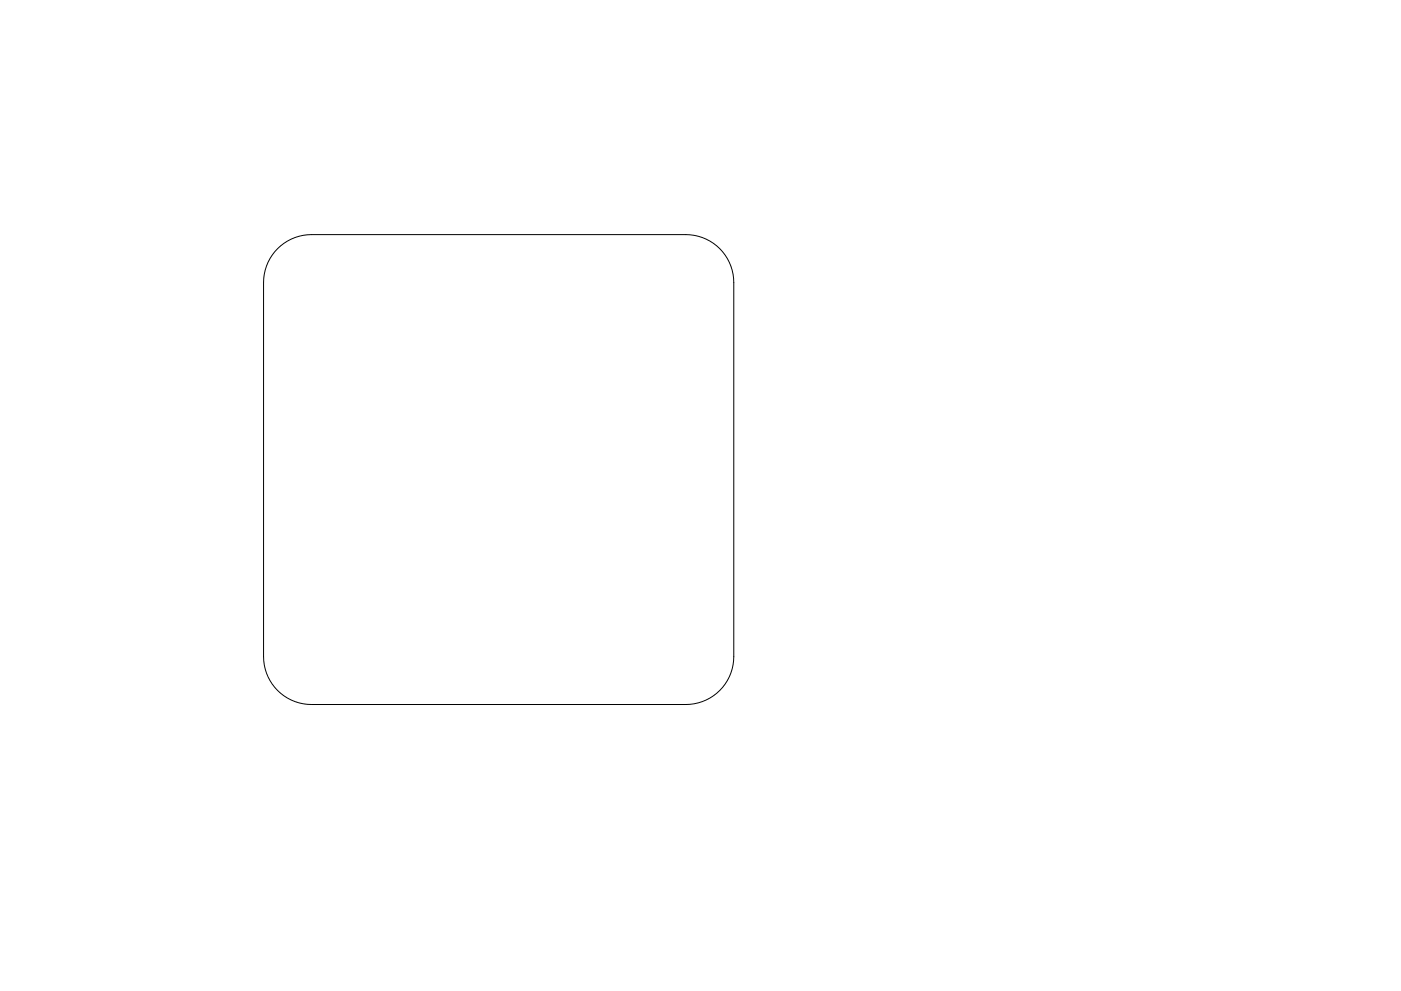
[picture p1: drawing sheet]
<svg xmlns="http://www.w3.org/2000/svg" width="297mm" height="210mm" viewBox="0 0 297 210" stroke-linecap="round" stroke-linejoin="round" font-family="sans-serif">
<path d="M58.9 52.8a10.2 10.2 0 0 1 7.1-3h79.4a10.2 10.2 0 0 1 10.2 10.1v79.4a10.2 10.2 0 0 1-10.2 10.2h-79.4a10.2 10.2 0 0 1-10.1-10.2v-79.4a10.2 10.2 0 0 1 3-7.1z" fill="none" stroke="#000" stroke-width=".21"/>
</svg>
